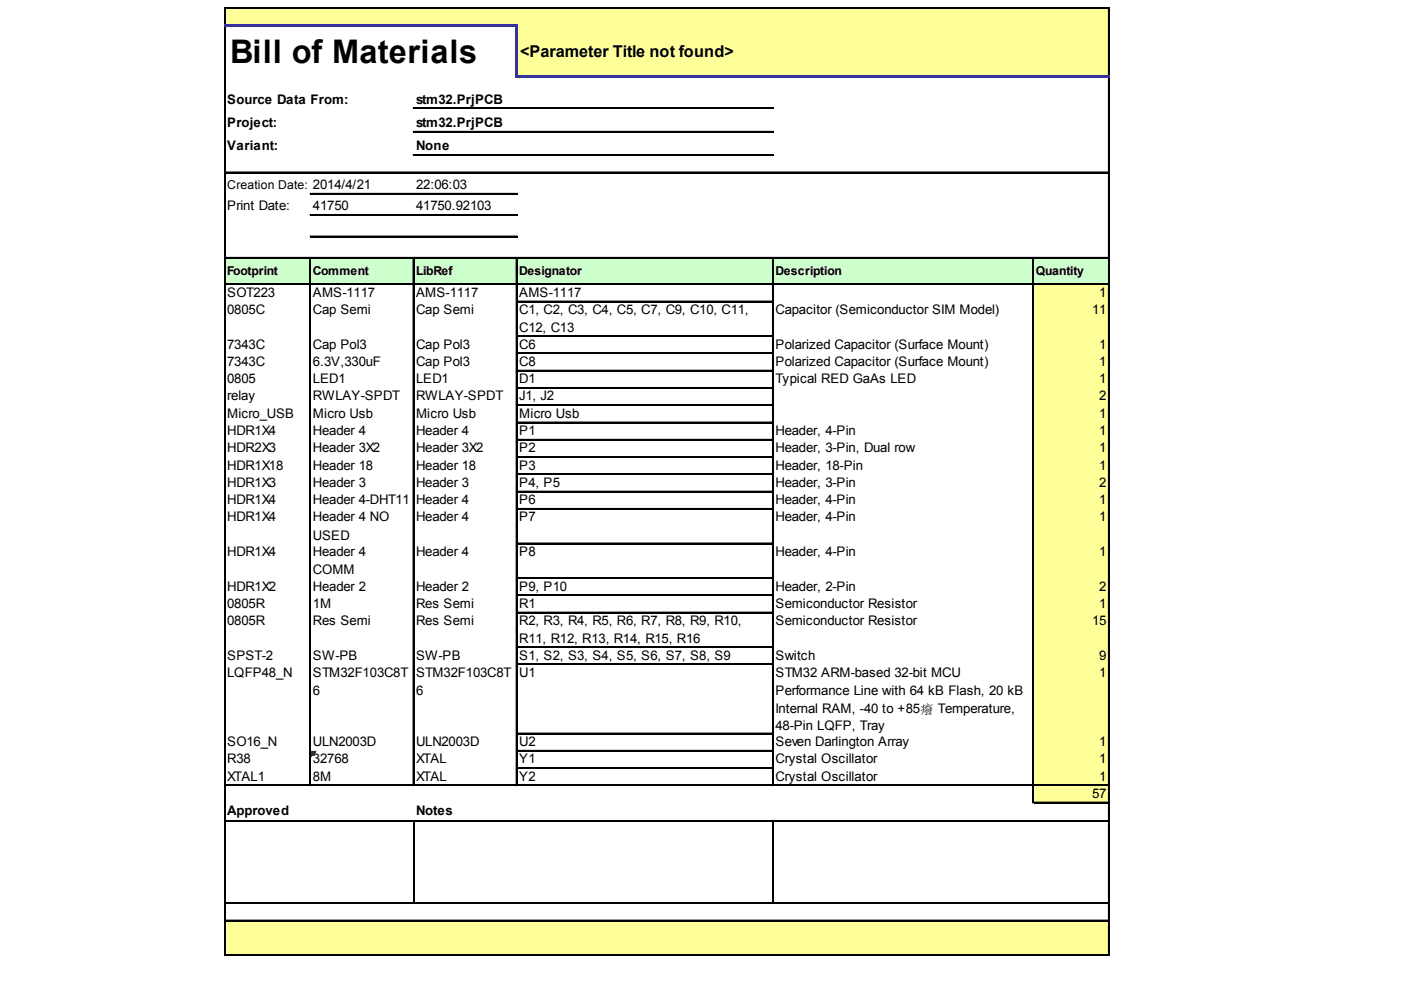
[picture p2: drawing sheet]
<svg xmlns="http://www.w3.org/2000/svg" width="287mm" height="202mm" viewBox="0 0 287 202" stroke-linecap="round" stroke-linejoin="round" font-family="sans-serif">
<defs><g id="words">
<text font-size="6.7" x="47.1" y="12.9">Bill of Materials</text>
<text font-size="3.3" x="106.5" y="11.6">&lt;Parameter Title not found&gt;</text>
<g font-size="2.7">
<text x="46.5" y="21.2">Source Data From:</text>
<text x="85.2" y="21.2">stm32.PrjPCB</text>
<text x="46.5" y="26">Project:</text>
<text x="85.2" y="26">stm32.PrjPCB</text>
<text x="46.5" y="30.8">Variant:</text>
<text x="85.2" y="30.8">None</text>
<text x="85.2" y="38.7">22:06:03</text>
<text x="46.5" y="43.1">Print Date:</text>
<text x="64.1" y="43.1">41750</text>
<text x="85.2" y="43.1">41750.92103</text>
<text x="46.5" y="60.8">SOT223</text>
<text x="46.5" y="64.3">0805C</text>
<text x="64.1" y="60.8">AMS-1117</text>
<text x="64.1" y="64.3">Cap Semi</text>
<text x="85.2" y="60.8">AMS-1117</text>
<text x="85.2" y="64.3">Cap Semi</text>
<text x="106.3" y="60.8">AMS-1117</text>
<text x="106.3" y="64.3">C1, C2, C3, C4, C5, C7, C9, C10, C11,</text>
<text x="158.8" y="64.3">Capacitor (Semiconductor SIM Model)</text>
<text x="223.6" y="64.3">11</text>
<text x="225" y="60.8">1</text>
<text x="46.5" y="71.4">7343C</text>
<text x="64.1" y="71.4">Cap Pol3</text>
<text x="85.2" y="71.4">Cap Pol3</text>
<text x="106.3" y="68.1">C12, C13</text>
<text x="106.3" y="71.4">C6</text>
<text x="158.8" y="71.4">Polarized Capacitor (Surface Mount)</text>
<text x="225" y="71.4">1</text>
<text x="46.5" y="74.9">7343C</text>
<text x="64.1" y="74.9">6.3V,330uF</text>
<text x="85.2" y="74.9">Cap Pol3</text>
<text x="106.3" y="74.9">C8</text>
<text x="158.8" y="74.9">Polarized Capacitor (Surface Mount)</text>
<text x="225" y="74.9">1</text>
<text x="46.5" y="78.5">0805</text>
<text x="46.5" y="82">relay</text>
<text x="64.1" y="78.5">LED1</text>
<text x="64.1" y="82">RWLAY-SPDT</text>
<text x="85.2" y="78.5">LED1</text>
<text x="85.2" y="82">RWLAY-SPDT</text>
<text x="106.3" y="78.5">D1</text>
<text x="106.3" y="82">J1, J2</text>
<text x="158.8" y="78.5">Typical RED GaAs LED</text>
<text x="225" y="78.5">1</text>
<text x="225" y="82">2</text>
<text x="46.5" y="85.6">Micro_USB</text>
<text x="46.5" y="89.1">HDR1X4</text>
<text x="64.1" y="85.6">Micro Usb</text>
<text x="64.1" y="89.1">Header 4</text>
<text x="85.2" y="85.6">Micro Usb</text>
<text x="85.2" y="89.1">Header 4</text>
<text x="106.3" y="85.6">Micro Usb</text>
<text x="106.3" y="89.1">P1</text>
<text x="158.8" y="89.1">Header, 4-Pin</text>
<text x="225" y="85.6">1</text>
<text x="225" y="89.1">1</text>
<text x="46.5" y="92.6">HDR2X3</text>
<text x="64.1" y="92.6">Header 3X2</text>
<text x="85.2" y="92.6">Header 3X2</text>
<text x="106.3" y="92.6">P2</text>
<text x="158.8" y="92.6">Header, 3-Pin, Dual row</text>
<text x="225" y="92.6">1</text>
<text x="46.5" y="96.2">HDR1X18</text>
<text x="46.5" y="99.7">HDR1X3</text>
<text x="64.1" y="96.2">Header 18</text>
<text x="64.1" y="99.7">Header 3</text>
<text x="85.2" y="96.2">Header 18</text>
<text x="85.2" y="99.7">Header 3</text>
<text x="106.3" y="96.2">P3</text>
<text x="106.3" y="99.7">P4, P5</text>
<text x="158.8" y="96.2">Header, 18-Pin</text>
<text x="158.8" y="99.7">Header, 3-Pin</text>
<text x="225" y="96.2">1</text>
<text x="225" y="99.7">2</text>
<text x="46.5" y="103.2">HDR1X4</text>
<text x="46.5" y="106.8">HDR1X4</text>
<text x="64.1" y="103.2">Header 4-DHT11</text>
<text x="64.1" y="106.8">Header 4 NO</text>
<text x="85.2" y="103.2">Header 4</text>
<text x="85.2" y="106.8">Header 4</text>
<text x="106.3" y="103.2">P6</text>
<text x="106.3" y="106.8">P7</text>
<text x="158.8" y="103.2">Header, 4-Pin</text>
<text x="158.8" y="106.8">Header, 4-Pin</text>
<text x="225" y="103.2">1</text>
<text x="225" y="106.8">1</text>
<text x="46.5" y="113.9">HDR1X4</text>
<text x="64.1" y="110.5">USED</text>
<text x="64.1" y="113.9">Header 4</text>
<text x="85.2" y="113.9">Header 4</text>
<text x="106.3" y="113.9">P8</text>
<text x="158.8" y="113.9">Header, 4-Pin</text>
<text x="225" y="113.9">1</text>
<text x="64.1" y="117.6">COMM</text>
<text x="46.5" y="120.9">HDR1X2</text>
<text x="46.5" y="124.5">0805R</text>
<text x="64.1" y="120.9">Header 2</text>
<text x="64.1" y="124.5">1M</text>
<text x="85.2" y="120.9">Header 2</text>
<text x="85.2" y="124.5">Res Semi</text>
<text x="106.3" y="120.9">P9, P10</text>
<text x="106.3" y="124.5">R1</text>
<text x="158.8" y="120.9">Header, 2-Pin</text>
<text x="158.8" y="124.5">Semiconductor Resistor</text>
<text x="225" y="120.9">2</text>
<text x="225" y="124.5">1</text>
<text x="46.5" y="128">0805R</text>
<text x="64.1" y="128">Res Semi</text>
<text x="85.2" y="128">Res Semi</text>
<text x="106.3" y="128">R2, R3, R4, R5, R6, R7, R8, R9, R10,</text>
<text x="106.3" y="131.8">R11, R12, R13, R14, R15, R16</text>
<text x="158.8" y="128">Semiconductor Resistor</text>
<text x="223.6" y="128">15</text>
<text x="46.5" y="135.1">SPST-2</text>
<text x="64.1" y="135.1">SW-PB</text>
<text x="85.2" y="135.1">SW-PB</text>
<text x="106.3" y="135.1">S1, S2, S3, S4, S5, S6, S7, S8, S9</text>
<text x="158.8" y="135.1">Switch</text>
<text x="225" y="135.1">9</text>
<text x="46.5" y="138.6">LQFP48_N</text>
<text x="64.1" y="138.6">STM32F103C8T</text>
<text x="64.1" y="142.4">6</text>
<text x="85.2" y="138.6">STM32F103C8T</text>
<text x="85.2" y="142.4">6</text>
<text x="106.3" y="138.6">U1</text>
<text x="158.8" y="138.6">STM32 ARM-based 32-bit MCU</text>
<text x="158.8" y="142.4">Performance Line with 64 kB Flash, 20 kB</text>
<text x="225" y="138.6">1</text>
<text x="158.8" y="145.9">Internal RAM, -40 to +85癈 Temperature,</text>
<text x="158.8" y="149.5">48-Pin LQFP, Tray</text>
<text x="46.5" y="152.8">SO16_N</text>
<text x="64.1" y="152.8">ULN2003D</text>
<text x="85.2" y="152.8">ULN2003D</text>
<text x="106.3" y="152.8">U2</text>
<text x="158.8" y="152.8">Seven Darlington Array</text>
<text x="225" y="152.8">1</text>
<text x="46.5" y="156.3">R38</text>
<text x="46.5" y="159.9">XTAL1</text>
<text x="64.1" y="156.3">32768</text>
<text x="64.1" y="159.9">8M</text>
<text x="85.2" y="156.3">XTAL</text>
<text x="85.2" y="159.9">XTAL</text>
<text x="106.3" y="156.3">Y1</text>
<text x="106.3" y="159.9">Y2</text>
<text x="158.8" y="156.3">Crystal Oscillator</text>
<text x="158.8" y="159.9">Crystal Oscillator</text>
<text x="225" y="156.3">1</text>
<text x="225" y="159.9">1</text>
<text x="46.5" y="166.9">Approved</text>
<text x="85.2" y="166.9">Notes</text>
<text x="223.6" y="163.4">57</text>
</g>
<g font-size="2.5">
<text x="46.5" y="38.7">Creation Date: 2014/4/21</text>
<text x="46.5" y="56.2">Footprint</text>
<text x="64.1" y="56.2">Comment</text>
<text x="85.2" y="56.2">LibRef</text>
<text x="106.3" y="56.2">Designator</text>
<text x="158.8" y="56.2">Description</text>
<text x="212.1" y="56.2">Quantity</text>
</g>
</g></defs>
<g fill="#ff9">
<path d="M46 1.7h181.1v3.8h-181.1z"/>
<path d="M105.7 5.3h121.4v10.6h-121.4z"/>
</g>
<path d="M46 52.7h181.1v5.6h-181.1z" fill="#cfc"/>
<g fill="#ff9">
<path d="M211.4 58.1h15.7v3.8h-15.7z"/>
<path d="M211.4 61.7h15.7v7.3h-15.7z"/>
<path d="M211.4 68.7h15.7v3.8h-15.7z"/>
<path d="M211.4 72.3h15.7v3.7h-15.7z"/>
<path d="M211.4 75.8h15.7v3.8h-15.7z"/>
<path d="M211.4 79.4h15.7v3.7h-15.7z"/>
<path d="M211.4 82.9h15.7v3.7h-15.7z"/>
<path d="M211.4 86.4h15.7v3.8h-15.7z"/>
<path d="M211.4 90h15.7v3.7h-15.7z"/>
<path d="M211.4 93.5h15.7v3.8h-15.7z"/>
<path d="M211.4 97.1h15.7v3.7h-15.7z"/>
<path d="M211.4 100.6h15.7v3.7h-15.7z"/>
<path d="M211.4 104.1h15.7v7.3h-15.7z"/>
<path d="M211.4 111.2h15.7v7.3h-15.7z"/>
<path d="M211.4 118.3h15.7v3.7h-15.7z"/>
<path d="M211.4 121.8h15.7v3.8h-15.7z"/>
<path d="M211.4 125.4h15.7v7.3h-15.7z"/>
<path d="M211.4 132.4h15.7v3.8h-15.7z"/>
<path d="M211.4 136h15.7v14.3h-15.7z"/>
<path d="M211.4 150.1h15.7v3.8h-15.7z"/>
<path d="M211.4 153.7h15.7v3.7h-15.7z"/>
</g>
<path d="M63.7 153.9h1" fill="none" stroke="#008000" stroke-width=".21"/>
<path d="M63.7 153.9h1v.2h-1z" fill="#008000"/>
<path d="M63.7 154.1h.8" fill="none" stroke="#008000" stroke-width=".21"/>
<path d="M63.7 154.1h.8v.2h-.8z" fill="#008000"/>
<path d="M63.7 154.3h.6" fill="none" stroke="#008000" stroke-width=".21"/>
<path d="M63.7 154.3h.6v.2h-.6z" fill="#008000"/>
<path d="M63.7 154.5h.4" fill="none" stroke="#008000" stroke-width=".21"/>
<path d="M63.7 154.5h.4v.2h-.4z" fill="#008000"/>
<path d="M63.7 154.7h.2" fill="none" stroke="#008000" stroke-width=".21"/>
<path d="M63.7 154.7h.2v.2h-.2z" fill="#008000"/>
<g fill="#ff9">
<path d="M211.4 157.2h15.7v7.3h-15.7z"/>
<path d="M46 188.4h181.1v7.3h-181.1z"/>
</g>
<g fill="none" stroke="#000" stroke-width=".21">
<path d="M45.9 1.5v3.5M45.9 5.5v190.2M46 1.5v3.5M46 5.5v190.2M46.1 1.5h181M46.1 1.6h181M226.9 1.7v13.8M226.9 15.9v179.8M227 1.7v13.8M227 15.9v179.8M46.1 35.2h181M46.1 35.3h181"/>
<path d="M63.4 39.6h42.5M63.4 39.7h42.5M84.6 22.1h73.7M84.6 22.2h73.7M84.6 26.9h73.7M84.6 27h73.7M84.6 31.7h73.7M84.6 31.8h73.7M46.1 52.7h181M46.1 52.8h181M46.1 58.1h181M46.1 58.2h181"/>
<path d="M63.4 52.9v108.1M63.4 44h42.5M63.4 44.1h42.5M63.4 48.3h42.5M63.4 48.4h42.5M63.5 52.9v108.1M84.6 52.9v108.1M84.7 52.9v108.1M105.7 52.9v108.1M105.8 52.9v108.1M158.1 52.9v108.1M158.2 52.9v108.1"/>
<path d="M211.4 52.9v111.6M211.5 52.9v111.6M105.9 61.7h52.2M105.9 61.8h52.2M105.9 68.7h52.2M105.9 68.8h52.2M105.9 72.3h52.2M105.9 72.4h52.2M105.9 75.8h52.2M105.9 75.9h52.2M105.9 79.4h52.2M105.9 79.5h52.2"/>
<path d="M105.9 82.9h52.2M105.9 83h52.2M105.9 86.4h52.2M105.9 86.5h52.2M105.9 90h52.2M105.9 90.1h52.2M105.9 93.5h52.2M105.9 93.6h52.2M105.9 97.1h52.2M105.9 97.2h52.2M105.9 100.6h52.2M105.9 100.7h52.2"/>
<path d="M105.9 104.1h52.2M105.9 104.2h52.2M105.9 111.2h52.2M105.9 111.3h52.2M105.9 118.3h52.2M105.9 118.4h52.2M105.9 121.8h52.2M105.9 121.9h52.2M105.9 125.4h52.2M105.9 125.5h52.2M105.9 132.4h52.2M105.9 132.5h52.2"/>
<path d="M105.9 136h52.2M105.9 136.1h52.2M105.9 150.1h52.2M105.9 150.2h52.2M105.9 153.7h52.2M105.9 153.8h52.2M105.9 157.2h52.2M105.9 157.3h52.2M46.1 160.8h181M46.1 160.9h181M46.1 168h181M46.1 168.1h181"/>
<path d="M84.7 168.2v16.7M158.2 168.2v16.7M211.7 164.3h15.4M211.7 164.4h15.4M46.1 184.9h181M46.1 185h181M46.1 188.4h181M46.1 188.5h181M46.1 195.5h181M46.1 195.6h181"/>
</g>
<path d="M45.9 5.3h60M105.7 5.5v10.4M105.9 15.7h121.2" fill="none" stroke="#339" stroke-width=".42"/>
<use href="#words"/>
</svg>
